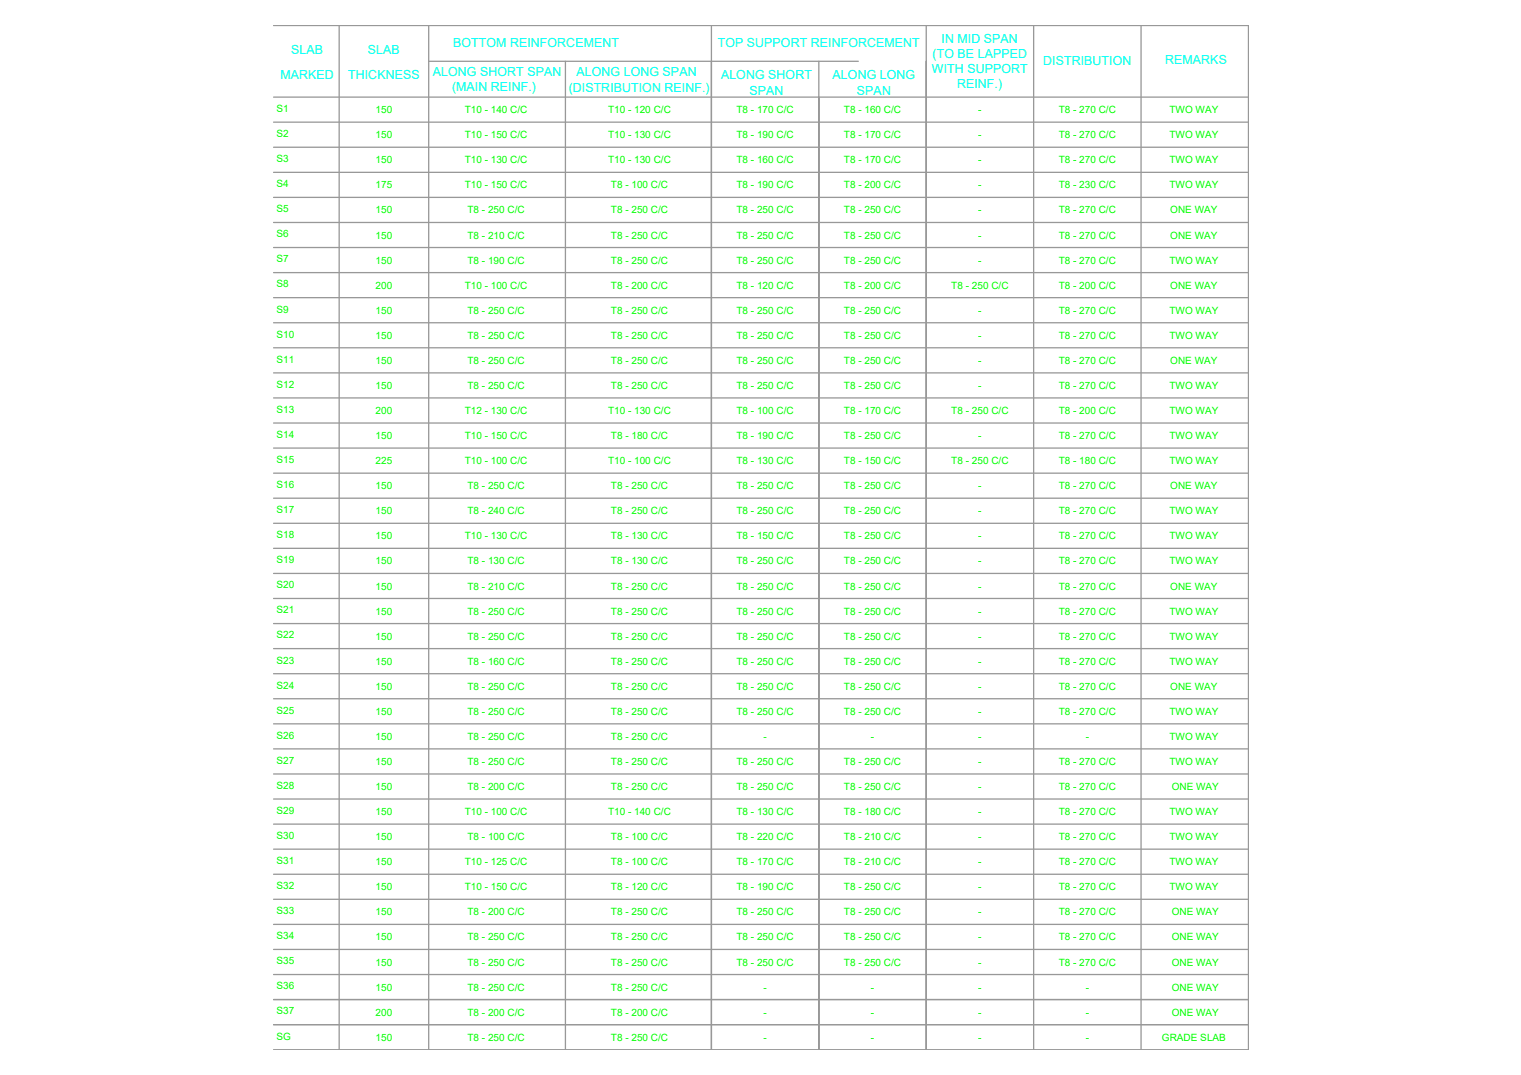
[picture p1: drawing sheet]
<svg xmlns="http://www.w3.org/2000/svg" width="297mm" height="210mm" viewBox="0 0 297 210" stroke-linecap="round" stroke-linejoin="round" font-family="sans-serif">
<defs><g id="words">
<g font-size="2.4" fill="#0ff">
<text x="56.9" y="10.6">SLAB</text>
<text x="71.9" y="10.6">SLAB</text>
<text x="88.5" y="9.2">BOTTOM REINFORCEMENT</text>
<text x="140.2" y="9.2">TOP SUPPORT REINFORCEMENT</text>
<text x="182.1" y="11.4">(TO BE LAPPED</text>
<text x="183.9" y="8.4">IN MID SPAN</text>
<text x="54.8" y="15.5">MARKED</text>
<text x="68" y="15.5">THICKNESS</text>
<text x="84.5" y="14.8">ALONG SHORT SPAN</text>
<text x="88.3" y="17.9">(MAIN REINF.)</text>
<text x="111.1" y="17.9">(DISTRIBUTION REINF.)</text>
<text x="112.6" y="14.9">ALONG LONG SPAN</text>
<text x="140.8" y="15.5">ALONG SHORT</text>
<text x="162.6" y="15.5">ALONG LONG</text>
<text x="182" y="14.3">WITH SUPPORT</text>
<text x="186.9" y="17.2">REINF.)</text>
<text x="203.7" y="12.7">DISTRIBUTION</text>
<text x="227.5" y="12.6">REMARKS</text>
<text x="146.4" y="18.6">SPAN</text>
<text x="167.4" y="18.6">SPAN</text>
</g>
<g font-size="2" fill="#0f0">
<text x="54" y="21.9">S1</text>
<text x="73.3" y="22.1">150</text>
<text x="90.7" y="22.1">T10 - 140 C/C</text>
<text x="118.8" y="22.1">T10 - 120 C/C</text>
<text x="143.8" y="22.1">T8 - 170 C/C</text>
<text x="164.8" y="22.1">T8 - 160 C/C</text>
<text x="191" y="22.1">-</text>
<text x="206.8" y="22.1">T8 - 270 C/C</text>
<text x="228.4" y="22.1">TWO WAY</text>
<text x="54" y="26.8">S2</text>
<text x="73.3" y="27">150</text>
<text x="90.7" y="27">T10 - 150 C/C</text>
<text x="118.8" y="27">T10 - 130 C/C</text>
<text x="143.8" y="27">T8 - 190 C/C</text>
<text x="164.8" y="27">T8 - 170 C/C</text>
<text x="191" y="27">-</text>
<text x="206.8" y="27">T8 - 270 C/C</text>
<text x="228.4" y="27">TWO WAY</text>
<text x="54" y="31.7">S3</text>
<text x="73.3" y="31.9">150</text>
<text x="90.7" y="31.9">T10 - 130 C/C</text>
<text x="118.8" y="31.9">T10 - 130 C/C</text>
<text x="143.8" y="31.9">T8 - 160 C/C</text>
<text x="164.8" y="31.9">T8 - 170 C/C</text>
<text x="191" y="31.9">-</text>
<text x="206.8" y="31.9">T8 - 270 C/C</text>
<text x="228.4" y="31.9">TWO WAY</text>
<text x="54" y="36.6">S4</text>
<text x="54" y="41.5">S5</text>
<text x="73.3" y="36.8">175</text>
<text x="73.3" y="41.7">150</text>
<text x="90.7" y="36.8">T10 - 150 C/C</text>
<text x="91.3" y="41.7">T8 - 250 C/C</text>
<text x="119.3" y="36.8">T8 - 100 C/C</text>
<text x="119.3" y="41.7">T8 - 250 C/C</text>
<text x="143.8" y="36.8">T8 - 190 C/C</text>
<text x="143.8" y="41.7">T8 - 250 C/C</text>
<text x="164.8" y="36.8">T8 - 200 C/C</text>
<text x="164.8" y="41.7">T8 - 250 C/C</text>
<text x="191" y="36.8">-</text>
<text x="191" y="41.7">-</text>
<text x="206.8" y="36.8">T8 - 230 C/C</text>
<text x="206.8" y="41.7">T8 - 270 C/C</text>
<text x="228.4" y="36.8">TWO WAY</text>
<text x="228.6" y="41.7">ONE WAY</text>
<text x="54" y="46.3">S6</text>
<text x="73.3" y="46.6">150</text>
<text x="91.3" y="46.6">T8 - 210 C/C</text>
<text x="119.3" y="46.6">T8 - 250 C/C</text>
<text x="143.8" y="46.6">T8 - 250 C/C</text>
<text x="164.8" y="46.6">T8 - 250 C/C</text>
<text x="191" y="46.6">-</text>
<text x="206.8" y="46.6">T8 - 270 C/C</text>
<text x="228.6" y="46.6">ONE WAY</text>
<text x="54" y="51.2">S7</text>
<text x="73.3" y="51.5">150</text>
<text x="91.3" y="51.5">T8 - 190 C/C</text>
<text x="119.3" y="51.5">T8 - 250 C/C</text>
<text x="143.8" y="51.5">T8 - 250 C/C</text>
<text x="164.8" y="51.5">T8 - 250 C/C</text>
<text x="191" y="51.5">-</text>
<text x="206.8" y="51.5">T8 - 270 C/C</text>
<text x="228.4" y="51.5">TWO WAY</text>
<text x="54" y="56.1">S8</text>
<text x="73.3" y="56.4">200</text>
<text x="90.7" y="56.4">T10 - 100 C/C</text>
<text x="119.3" y="56.4">T8 - 200 C/C</text>
<text x="143.8" y="56.4">T8 - 120 C/C</text>
<text x="164.8" y="56.4">T8 - 200 C/C</text>
<text x="185.8" y="56.4">T8 - 250 C/C</text>
<text x="206.8" y="56.4">T8 - 200 C/C</text>
<text x="228.6" y="56.4">ONE WAY</text>
<text x="54" y="61">S9</text>
<text x="54" y="65.9">S10</text>
<text x="73.3" y="61.3">150</text>
<text x="91.3" y="61.3">T8 - 250 C/C</text>
<text x="119.3" y="61.3">T8 - 250 C/C</text>
<text x="143.8" y="61.3">T8 - 250 C/C</text>
<text x="164.8" y="61.3">T8 - 250 C/C</text>
<text x="191" y="61.3">-</text>
<text x="206.8" y="61.3">T8 - 270 C/C</text>
<text x="228.4" y="61.3">TWO WAY</text>
<text x="54" y="70.8">S11</text>
<text x="73.3" y="66.2">150</text>
<text x="73.3" y="71.1">150</text>
<text x="91.3" y="66.2">T8 - 250 C/C</text>
<text x="91.3" y="71.1">T8 - 250 C/C</text>
<text x="119.3" y="66.2">T8 - 250 C/C</text>
<text x="119.3" y="71.1">T8 - 250 C/C</text>
<text x="143.8" y="66.2">T8 - 250 C/C</text>
<text x="143.8" y="71.1">T8 - 250 C/C</text>
<text x="164.8" y="66.2">T8 - 250 C/C</text>
<text x="164.8" y="71.1">T8 - 250 C/C</text>
<text x="191" y="66.2">-</text>
<text x="191" y="71.1">-</text>
<text x="206.8" y="66.2">T8 - 270 C/C</text>
<text x="206.8" y="71.1">T8 - 270 C/C</text>
<text x="228.4" y="66.2">TWO WAY</text>
<text x="228.6" y="71.1">ONE WAY</text>
<text x="54" y="75.7">S12</text>
<text x="73.3" y="76">150</text>
<text x="91.3" y="76">T8 - 250 C/C</text>
<text x="119.3" y="76">T8 - 250 C/C</text>
<text x="143.8" y="76">T8 - 250 C/C</text>
<text x="164.8" y="76">T8 - 250 C/C</text>
<text x="191" y="76">-</text>
<text x="206.8" y="76">T8 - 270 C/C</text>
<text x="228.4" y="76">TWO WAY</text>
<text x="54" y="80.6">S13</text>
<text x="73.3" y="80.8">200</text>
<text x="90.7" y="80.8">T12 - 130 C/C</text>
<text x="118.8" y="80.8">T10 - 130 C/C</text>
<text x="143.8" y="80.8">T8 - 100 C/C</text>
<text x="164.8" y="80.8">T8 - 170 C/C</text>
<text x="185.8" y="80.8">T8 - 250 C/C</text>
<text x="206.8" y="80.8">T8 - 200 C/C</text>
<text x="228.4" y="80.8">TWO WAY</text>
<text x="54" y="85.5">S14</text>
<text x="73.3" y="85.7">150</text>
<text x="90.7" y="85.7">T10 - 150 C/C</text>
<text x="119.3" y="85.7">T8 - 180 C/C</text>
<text x="143.8" y="85.7">T8 - 190 C/C</text>
<text x="164.8" y="85.7">T8 - 250 C/C</text>
<text x="191" y="85.7">-</text>
<text x="206.8" y="85.7">T8 - 270 C/C</text>
<text x="228.4" y="85.7">TWO WAY</text>
<text x="54" y="90.4">S15</text>
<text x="54" y="95.3">S16</text>
<text x="73.3" y="90.6">225</text>
<text x="73.3" y="95.5">150</text>
<text x="90.7" y="90.6">T10 - 100 C/C</text>
<text x="91.3" y="95.5">T8 - 250 C/C</text>
<text x="118.8" y="90.6">T10 - 100 C/C</text>
<text x="119.3" y="95.5">T8 - 250 C/C</text>
<text x="143.8" y="90.6">T8 - 130 C/C</text>
<text x="143.8" y="95.5">T8 - 250 C/C</text>
<text x="164.8" y="90.6">T8 - 150 C/C</text>
<text x="164.8" y="95.5">T8 - 250 C/C</text>
<text x="185.8" y="90.6">T8 - 250 C/C</text>
<text x="191" y="95.5">-</text>
<text x="206.8" y="90.6">T8 - 180 C/C</text>
<text x="206.8" y="95.5">T8 - 270 C/C</text>
<text x="228.4" y="90.6">TWO WAY</text>
<text x="228.6" y="95.5">ONE WAY</text>
<text x="54" y="100.2">S17</text>
<text x="73.3" y="100.4">150</text>
<text x="91.3" y="100.4">T8 - 240 C/C</text>
<text x="119.3" y="100.4">T8 - 250 C/C</text>
<text x="143.8" y="100.4">T8 - 250 C/C</text>
<text x="164.8" y="100.4">T8 - 250 C/C</text>
<text x="191" y="100.4">-</text>
<text x="206.8" y="100.4">T8 - 270 C/C</text>
<text x="228.4" y="100.4">TWO WAY</text>
<text x="54" y="105.1">S18</text>
<text x="73.3" y="105.3">150</text>
<text x="90.7" y="105.3">T10 - 130 C/C</text>
<text x="119.3" y="105.3">T8 - 130 C/C</text>
<text x="143.8" y="105.3">T8 - 150 C/C</text>
<text x="164.8" y="105.3">T8 - 250 C/C</text>
<text x="191" y="105.3">-</text>
<text x="206.8" y="105.3">T8 - 270 C/C</text>
<text x="228.4" y="105.3">TWO WAY</text>
<text x="54" y="110">S19</text>
<text x="73.3" y="110.2">150</text>
<text x="91.3" y="110.2">T8 - 130 C/C</text>
<text x="119.3" y="110.2">T8 - 130 C/C</text>
<text x="143.8" y="110.2">T8 - 250 C/C</text>
<text x="164.8" y="110.2">T8 - 250 C/C</text>
<text x="191" y="110.2">-</text>
<text x="206.8" y="110.2">T8 - 270 C/C</text>
<text x="228.4" y="110.2">TWO WAY</text>
<text x="54" y="114.9">S20</text>
<text x="54" y="119.8">S21</text>
<text x="73.3" y="115.1">150</text>
<text x="91.3" y="115.1">T8 - 210 C/C</text>
<text x="119.3" y="115.1">T8 - 250 C/C</text>
<text x="143.8" y="115.1">T8 - 250 C/C</text>
<text x="164.8" y="115.1">T8 - 250 C/C</text>
<text x="191" y="115.1">-</text>
<text x="206.8" y="115.1">T8 - 270 C/C</text>
<text x="228.6" y="115.1">ONE WAY</text>
<text x="54" y="124.7">S22</text>
<text x="73.3" y="120">150</text>
<text x="73.3" y="124.9">150</text>
<text x="91.3" y="120">T8 - 250 C/C</text>
<text x="91.3" y="124.9">T8 - 250 C/C</text>
<text x="119.3" y="120">T8 - 250 C/C</text>
<text x="119.3" y="124.9">T8 - 250 C/C</text>
<text x="143.8" y="120">T8 - 250 C/C</text>
<text x="143.8" y="124.9">T8 - 250 C/C</text>
<text x="164.8" y="120">T8 - 250 C/C</text>
<text x="164.8" y="124.9">T8 - 250 C/C</text>
<text x="191" y="120">-</text>
<text x="191" y="124.9">-</text>
<text x="206.8" y="120">T8 - 270 C/C</text>
<text x="206.8" y="124.9">T8 - 270 C/C</text>
<text x="228.4" y="120">TWO WAY</text>
<text x="228.4" y="124.9">TWO WAY</text>
<text x="54" y="129.6">S23</text>
<text x="73.3" y="129.8">150</text>
<text x="91.3" y="129.8">T8 - 160 C/C</text>
<text x="119.3" y="129.8">T8 - 250 C/C</text>
<text x="143.8" y="129.8">T8 - 250 C/C</text>
<text x="164.8" y="129.8">T8 - 250 C/C</text>
<text x="191" y="129.8">-</text>
<text x="206.8" y="129.8">T8 - 270 C/C</text>
<text x="228.4" y="129.8">TWO WAY</text>
<text x="54" y="134.5">S24</text>
<text x="73.3" y="134.7">150</text>
<text x="91.3" y="134.7">T8 - 250 C/C</text>
<text x="119.3" y="134.7">T8 - 250 C/C</text>
<text x="143.8" y="134.7">T8 - 250 C/C</text>
<text x="164.8" y="134.7">T8 - 250 C/C</text>
<text x="191" y="134.7">-</text>
<text x="206.8" y="134.7">T8 - 270 C/C</text>
<text x="228.6" y="134.7">ONE WAY</text>
<text x="54" y="139.3">S25</text>
<text x="73.3" y="139.6">150</text>
<text x="91.3" y="139.6">T8 - 250 C/C</text>
<text x="119.3" y="139.6">T8 - 250 C/C</text>
<text x="143.8" y="139.6">T8 - 250 C/C</text>
<text x="164.8" y="139.6">T8 - 250 C/C</text>
<text x="191" y="139.6">-</text>
<text x="206.8" y="139.6">T8 - 270 C/C</text>
<text x="228.4" y="139.6">TWO WAY</text>
<text x="54" y="144.2">S26</text>
<text x="54" y="149.1">S27</text>
<text x="73.3" y="144.5">150</text>
<text x="73.3" y="149.4">150</text>
<text x="91.3" y="144.5">T8 - 250 C/C</text>
<text x="91.3" y="149.4">T8 - 250 C/C</text>
<text x="119.3" y="144.5">T8 - 250 C/C</text>
<text x="119.3" y="149.4">T8 - 250 C/C</text>
<text x="143.8" y="149.4">T8 - 250 C/C</text>
<text x="149.1" y="144.5">-</text>
<text x="164.8" y="149.4">T8 - 250 C/C</text>
<text x="170.1" y="144.5">-</text>
<text x="191" y="144.5">-</text>
<text x="191" y="149.4">-</text>
<text x="206.8" y="149.4">T8 - 270 C/C</text>
<text x="212" y="144.5">-</text>
<text x="228.4" y="144.5">TWO WAY</text>
<text x="228.4" y="149.4">TWO WAY</text>
<text x="54" y="154">S28</text>
<text x="73.3" y="154.3">150</text>
<text x="91.3" y="154.3">T8 - 200 C/C</text>
<text x="119.3" y="154.3">T8 - 250 C/C</text>
<text x="143.8" y="154.3">T8 - 250 C/C</text>
<text x="164.8" y="154.3">T8 - 250 C/C</text>
<text x="191" y="154.3">-</text>
<text x="206.8" y="154.3">T8 - 270 C/C</text>
<text x="228.8" y="154.3">ONE WAY</text>
<text x="54" y="158.9">S29</text>
<text x="73.3" y="159.2">150</text>
<text x="90.7" y="159.2">T10 - 100 C/C</text>
<text x="118.8" y="159.2">T10 - 140 C/C</text>
<text x="143.8" y="159.2">T8 - 130 C/C</text>
<text x="164.8" y="159.2">T8 - 180 C/C</text>
<text x="191" y="159.2">-</text>
<text x="206.8" y="159.2">T8 - 270 C/C</text>
<text x="228.4" y="159.2">TWO WAY</text>
<text x="54" y="163.8">S30</text>
<text x="73.3" y="164.1">150</text>
<text x="91.3" y="164.1">T8 - 100 C/C</text>
<text x="119.3" y="164.1">T8 - 100 C/C</text>
<text x="143.8" y="164.1">T8 - 220 C/C</text>
<text x="164.8" y="164.1">T8 - 210 C/C</text>
<text x="191" y="164.1">-</text>
<text x="206.8" y="164.1">T8 - 270 C/C</text>
<text x="228.4" y="164.1">TWO WAY</text>
<text x="54" y="168.7">S31</text>
<text x="54" y="173.6">S32</text>
<text x="73.3" y="169">150</text>
<text x="73.3" y="173.8">150</text>
<text x="90.7" y="169">T10 - 125 C/C</text>
<text x="90.7" y="173.8">T10 - 150 C/C</text>
<text x="119.3" y="169">T8 - 100 C/C</text>
<text x="119.3" y="173.8">T8 - 120 C/C</text>
<text x="143.8" y="169">T8 - 170 C/C</text>
<text x="143.8" y="173.8">T8 - 190 C/C</text>
<text x="164.8" y="169">T8 - 210 C/C</text>
<text x="164.8" y="173.8">T8 - 250 C/C</text>
<text x="191" y="169">-</text>
<text x="191" y="173.8">-</text>
<text x="206.8" y="169">T8 - 270 C/C</text>
<text x="206.8" y="173.8">T8 - 270 C/C</text>
<text x="228.4" y="169">TWO WAY</text>
<text x="228.4" y="173.8">TWO WAY</text>
<text x="54" y="178.5">S33</text>
<text x="73.3" y="178.7">150</text>
<text x="91.3" y="178.7">T8 - 200 C/C</text>
<text x="119.3" y="178.7">T8 - 250 C/C</text>
<text x="143.8" y="178.7">T8 - 250 C/C</text>
<text x="164.8" y="178.7">T8 - 250 C/C</text>
<text x="191" y="178.7">-</text>
<text x="206.8" y="178.7">T8 - 270 C/C</text>
<text x="228.8" y="178.7">ONE WAY</text>
<text x="54" y="183.4">S34</text>
<text x="73.3" y="183.6">150</text>
<text x="91.3" y="183.6">T8 - 250 C/C</text>
<text x="119.3" y="183.6">T8 - 250 C/C</text>
<text x="143.8" y="183.6">T8 - 250 C/C</text>
<text x="164.8" y="183.6">T8 - 250 C/C</text>
<text x="191" y="183.6">-</text>
<text x="206.8" y="183.6">T8 - 270 C/C</text>
<text x="228.8" y="183.6">ONE WAY</text>
<text x="54" y="188.3">S35</text>
<text x="73.3" y="188.5">150</text>
<text x="91.3" y="188.5">T8 - 250 C/C</text>
<text x="119.3" y="188.5">T8 - 250 C/C</text>
<text x="143.8" y="188.5">T8 - 250 C/C</text>
<text x="164.8" y="188.5">T8 - 250 C/C</text>
<text x="191" y="188.5">-</text>
<text x="206.8" y="188.5">T8 - 270 C/C</text>
<text x="228.8" y="188.5">ONE WAY</text>
<text x="54" y="193.2">S36</text>
<text x="73.3" y="193.4">150</text>
<text x="91.3" y="193.4">T8 - 250 C/C</text>
<text x="119.3" y="193.4">T8 - 250 C/C</text>
<text x="149.1" y="193.4">-</text>
<text x="170.1" y="193.4">-</text>
<text x="191" y="193.4">-</text>
<text x="212" y="193.4">-</text>
<text x="228.8" y="193.4">ONE WAY</text>
<text x="54" y="203">SG</text>
<text x="54" y="198.1">S37</text>
<text x="73.3" y="203.2">150</text>
<text x="73.3" y="198.3">200</text>
<text x="91.3" y="203.2">T8 - 250 C/C</text>
<text x="91.3" y="198.3">T8 - 200 C/C</text>
<text x="119.3" y="203.2">T8 - 250 C/C</text>
<text x="119.3" y="198.3">T8 - 200 C/C</text>
<text x="149.1" y="203.2">-</text>
<text x="149.1" y="198.3">-</text>
<text x="170.1" y="203.2">-</text>
<text x="170.1" y="198.3">-</text>
<text x="191" y="203.2">-</text>
<text x="191" y="198.3">-</text>
<text x="212" y="203.2">-</text>
<text x="212" y="198.3">-</text>
<text x="226.9" y="203.2">GRADE SLAB</text>
<text x="228.8" y="198.3">ONE WAY</text>
</g>
</g></defs>
<!-- layer: S-ANNO-LEGN -->
<g fill="none" stroke="#989898" stroke-width=".25">
<path d="M53.4 5h190.4v200h-190.4M53.4 19h190.4M66.2 5v200M83.7 12h83.9M83.7 5v200M110.4 12v193M138.9 5v200v-193M159.9 12v193v-186M180.9 5v200v-193M201.9 5v200M222.8 5v200M53.4 23.9h190.4"/>
<path d="M53.4 28.8h190.4M53.4 33.7h190.4M53.4 38.5h190.4M53.4 43.4h190.4M53.4 48.3h190.4M53.4 53.2h190.4M53.4 58.1h190.4M53.4 63h190.4M53.4 67.9h190.4M53.4 72.8h190.4M53.4 77.7h190.4M53.4 82.6h190.4"/>
<path d="M53.4 87.5h190.4M53.4 92.4h190.4M53.4 97.3h190.4M53.4 102.2h190.4M53.4 107.1h190.4M53.4 112h190.4M53.4 116.9h190.4M53.4 121.8h190.4M53.4 126.6h190.4M53.4 131.5h190.4M53.4 136.4h190.4M53.4 141.3h190.4"/>
<path d="M53.4 146.2h190.4M53.4 156h190.4M53.4 151.1h190.4M53.4 160.9h190.4M53.4 165.8h190.4M53.4 170.7h190.4M53.4 175.6h190.4M53.4 180.5h190.4M53.4 185.4h190.4M53.4 195.2h190.4M53.4 190.3h190.4M53.4 200.1h190.4"/>
</g>
<use href="#words"/>
</svg>
